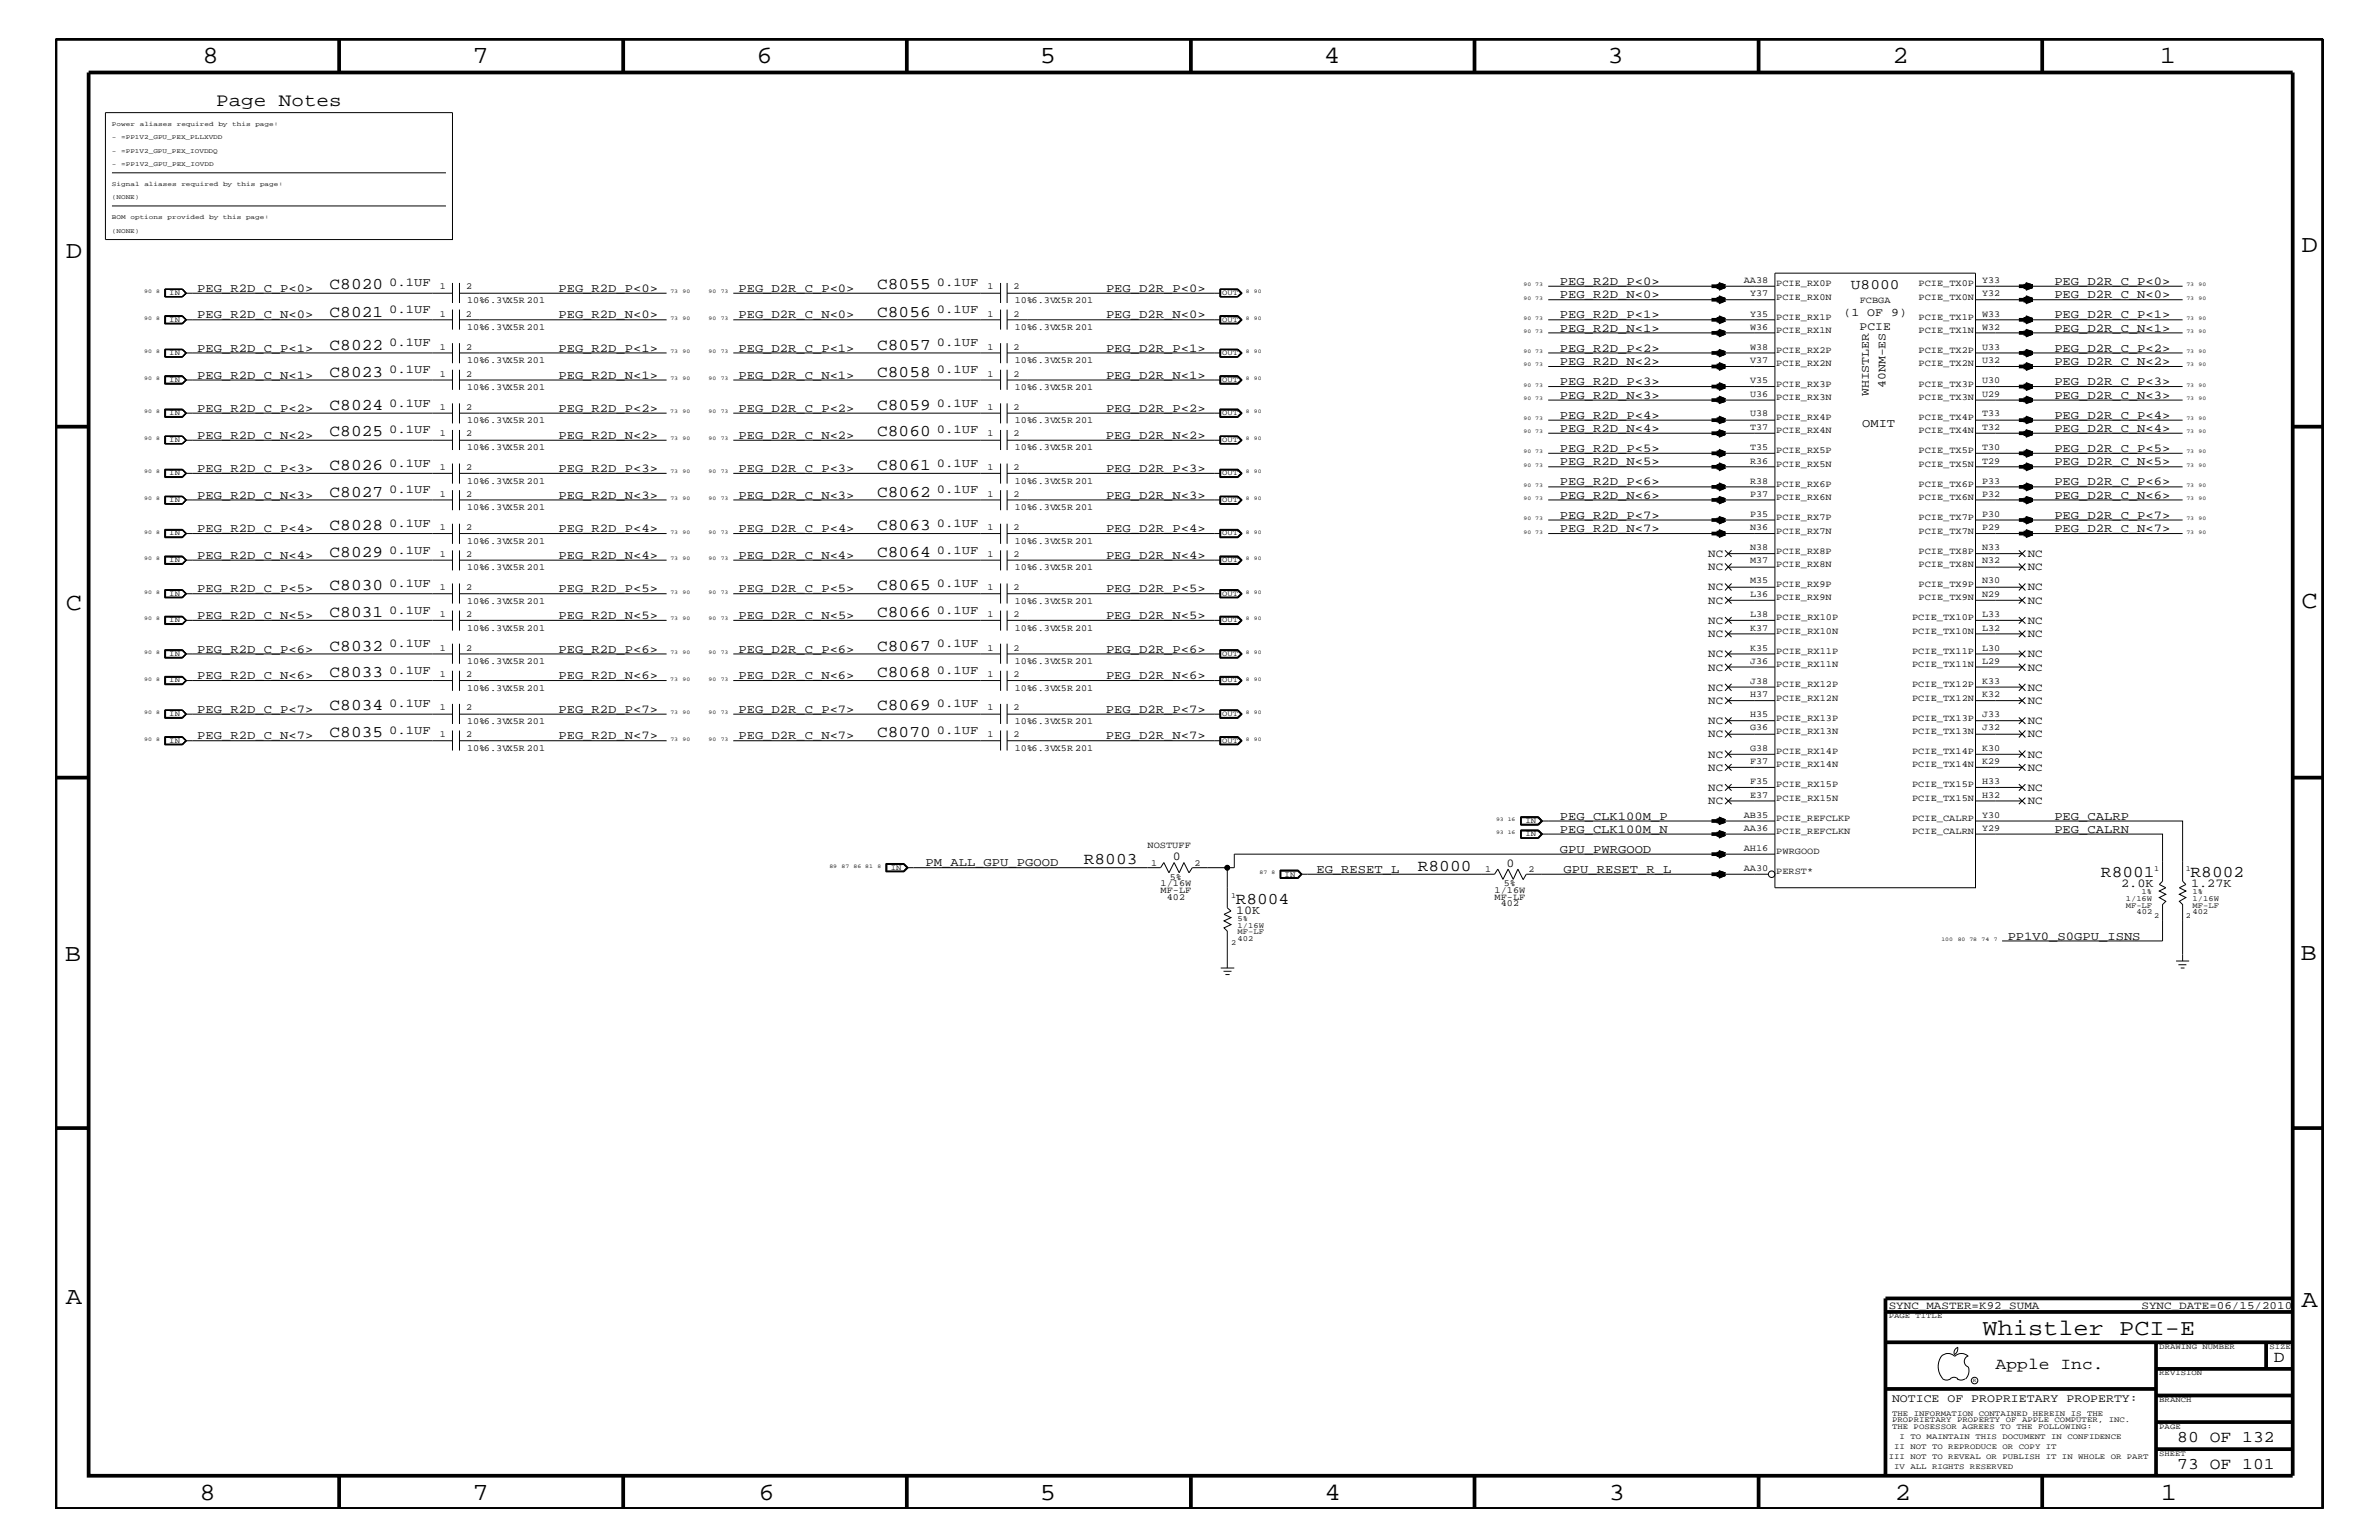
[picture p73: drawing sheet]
<svg xmlns="http://www.w3.org/2000/svg" width="432mm" height="279mm" viewBox="0 0 432 279" stroke-linecap="round" stroke-linejoin="round" font-family="sans-serif">
<defs><g id="words">
<g font-size="4.5">
<text x="36.7" y="11.5">8</text>
<text x="85.8" y="11.5">7</text>
<text x="137.3" y="11.5">6</text>
<text x="188.7" y="11.5">5</text>
<text x="240.3" y="11.5">4</text>
<text x="291.8" y="11.5">3</text>
<text x="343.5" y="11.5">2</text>
<text x="392" y="11.5">1</text>
<text x="11.9" y="46.8">D</text>
<text x="417.8" y="45.7">D</text>
<text x="11.9" y="110.6">C</text>
<text x="417.7" y="110.3">C</text>
<text x="11.8" y="174.3">B</text>
<text x="417.6" y="174.2">B</text>
<text x="11.9" y="236.7">A</text>
<text x="417.7" y="237.1">A</text>
<text x="36.2" y="272.1">8</text>
<text x="85.8" y="272.1">7</text>
<text x="137.7" y="272.1">6</text>
<text x="188.7" y="272.1">5</text>
<text x="240.4" y="272.1">4</text>
<text x="292" y="272.1">3</text>
<text x="343.9" y="272.1">2</text>
<text x="392.2" y="272.1">1</text>
</g>
<text font-size="4.1" x="359.8" y="242.3">Whistler PCI-E</text>
<text font-size="3.4" x="39.2" y="19.2">Page Notes</text>
<g font-size="3">
<text x="59.8" y="52.5">C8020</text>
<text x="159.2" y="52.5">C8055</text>
<text x="59.8" y="57.4">C8021</text>
<text x="159.2" y="57.4">C8056</text>
<text x="59.8" y="63.4">C8022</text>
<text x="159.2" y="63.4">C8057</text>
<text x="59.8" y="68.4">C8023</text>
<text x="159.2" y="68.4">C8058</text>
<text x="59.8" y="74.4">C8024</text>
<text x="159.2" y="74.4">C8059</text>
<text x="59.8" y="79.2">C8025</text>
<text x="159.2" y="79.2">C8060</text>
<text x="59.8" y="85.3">C8026</text>
<text x="159.2" y="85.3">C8061</text>
<text x="59.8" y="90.1">C8027</text>
<text x="159.2" y="90.1">C8062</text>
<text x="59.8" y="96.2">C8028</text>
<text x="59.8" y="101">C8029</text>
<text x="159.2" y="96.2">C8063</text>
<text x="159.2" y="101">C8064</text>
<text x="59.8" y="107.1">C8030</text>
<text x="159.2" y="107.1">C8065</text>
<text x="59.8" y="112">C8031</text>
<text x="159.2" y="112">C8066</text>
<text x="59.8" y="118.1">C8032</text>
<text x="159.2" y="118.1">C8067</text>
<text x="59.8" y="122.9">C8033</text>
<text x="159.2" y="122.9">C8068</text>
<text x="59.8" y="128.9">C8034</text>
<text x="159.2" y="128.9">C8069</text>
<text x="59.8" y="133.8">C8035</text>
<text x="159.2" y="133.8">C8070</text>
<text x="196.7" y="156.8">R8003</text>
<text x="257.3" y="158">R8000</text>
<text x="381.3" y="159.1">R8001</text>
<text x="397.6" y="159.1">R8002</text>
<text x="224.3" y="163.9">R8004</text>
<text x="362.2" y="248.4">Apple Inc.</text>
<text x="412.7" y="247.1">D</text>
<text x="395.2" y="261.6">80 OF 132</text>
<text x="395.2" y="266.6">73 OF 101</text>
</g>
<text font-size="2.6" x="336" y="52.5">U8000</text>
<g font-size="2.2">
<text x="35.8" y="52.9">PEG_R2D_C_P&lt;0&gt;</text>
<text x="70.7" y="51.9">0.1UF</text>
<text x="101.3" y="52.9">PEG_R2D_P&lt;0&gt;</text>
<text x="134" y="52.9">PEG_D2R_C_P&lt;0&gt;</text>
<text x="170.1" y="51.9">0.1UF</text>
<text x="200.7" y="52.9">PEG_D2R_P&lt;0&gt;</text>
<text x="283.1" y="51.7">PEG_R2D_P&lt;0&gt;</text>
<text x="372.9" y="51.7">PEG_D2R_C_P&lt;0&gt;</text>
<text x="35.8" y="57.8">PEG_R2D_C_N&lt;0&gt;</text>
<text x="70.7" y="56.8">0.1UF</text>
<text x="101.3" y="57.8">PEG_R2D_N&lt;0&gt;</text>
<text x="134" y="57.8">PEG_D2R_C_N&lt;0&gt;</text>
<text x="170.1" y="56.8">0.1UF</text>
<text x="200.7" y="57.8">PEG_D2R_N&lt;0&gt;</text>
<text x="283.1" y="57.8">PEG_R2D_P&lt;1&gt;</text>
<text x="283.1" y="54.1">PEG_R2D_N&lt;0&gt;</text>
<text x="372.9" y="54.1">PEG_D2R_C_N&lt;0&gt;</text>
<text x="372.9" y="57.8">PEG_D2R_C_P&lt;1&gt;</text>
<text x="35.8" y="63.9">PEG_R2D_C_P&lt;1&gt;</text>
<text x="70.7" y="62.9">0.1UF</text>
<text x="101.3" y="63.9">PEG_R2D_P&lt;1&gt;</text>
<text x="134" y="63.9">PEG_D2R_C_P&lt;1&gt;</text>
<text x="170.1" y="62.9">0.1UF</text>
<text x="200.7" y="63.9">PEG_D2R_P&lt;1&gt;</text>
<text x="283.1" y="63.9">PEG_R2D_P&lt;2&gt;</text>
<text x="283.1" y="60.2">PEG_R2D_N&lt;1&gt;</text>
<text x="372.9" y="60.2">PEG_D2R_C_N&lt;1&gt;</text>
<text x="372.9" y="63.9">PEG_D2R_C_P&lt;2&gt;</text>
<text x="35.8" y="68.7">PEG_R2D_C_N&lt;1&gt;</text>
<text x="70.7" y="67.7">0.1UF</text>
<text x="101.3" y="68.7">PEG_R2D_N&lt;1&gt;</text>
<text x="134" y="68.7">PEG_D2R_C_N&lt;1&gt;</text>
<text x="170.1" y="67.7">0.1UF</text>
<text x="200.7" y="68.7">PEG_D2R_N&lt;1&gt;</text>
<text x="283.1" y="66.2">PEG_R2D_N&lt;2&gt;</text>
<text x="283.1" y="69.9">PEG_R2D_P&lt;3&gt;</text>
<text x="372.9" y="66.2">PEG_D2R_C_N&lt;2&gt;</text>
<text x="372.9" y="69.9">PEG_D2R_C_P&lt;3&gt;</text>
<text x="35.8" y="74.7">PEG_R2D_C_P&lt;2&gt;</text>
<text x="70.7" y="73.8">0.1UF</text>
<text x="101.3" y="74.7">PEG_R2D_P&lt;2&gt;</text>
<text x="134" y="74.7">PEG_D2R_C_P&lt;2&gt;</text>
<text x="170.1" y="73.8">0.1UF</text>
<text x="200.7" y="74.7">PEG_D2R_P&lt;2&gt;</text>
<text x="283.1" y="76">PEG_R2D_P&lt;4&gt;</text>
<text x="283.1" y="72.3">PEG_R2D_N&lt;3&gt;</text>
<text x="338" y="77.4">OMIT</text>
<text x="372.9" y="72.3">PEG_D2R_C_N&lt;3&gt;</text>
<text x="372.9" y="76">PEG_D2R_C_P&lt;4&gt;</text>
<text x="35.8" y="79.6">PEG_R2D_C_N&lt;2&gt;</text>
<text x="70.7" y="78.6">0.1UF</text>
<text x="101.3" y="79.6">PEG_R2D_N&lt;2&gt;</text>
<text x="134" y="79.6">PEG_D2R_C_N&lt;2&gt;</text>
<text x="170.1" y="78.6">0.1UF</text>
<text x="200.7" y="79.6">PEG_D2R_N&lt;2&gt;</text>
<text x="283.1" y="82">PEG_R2D_P&lt;5&gt;</text>
<text x="283.1" y="78.3">PEG_R2D_N&lt;4&gt;</text>
<text x="372.9" y="82">PEG_D2R_C_P&lt;5&gt;</text>
<text x="372.9" y="78.3">PEG_D2R_C_N&lt;4&gt;</text>
<text x="35.8" y="85.6">PEG_R2D_C_P&lt;3&gt;</text>
<text x="70.7" y="84.7">0.1UF</text>
<text x="70.7" y="89.5">0.1UF</text>
<text x="101.3" y="85.6">PEG_R2D_P&lt;3&gt;</text>
<text x="134" y="85.6">PEG_D2R_C_P&lt;3&gt;</text>
<text x="170.1" y="84.7">0.1UF</text>
<text x="170.1" y="89.5">0.1UF</text>
<text x="200.7" y="85.6">PEG_D2R_P&lt;3&gt;</text>
<text x="283.1" y="84.4">PEG_R2D_N&lt;5&gt;</text>
<text x="283.1" y="88.1">PEG_R2D_P&lt;6&gt;</text>
<text x="372.9" y="88.1">PEG_D2R_C_P&lt;6&gt;</text>
<text x="372.9" y="84.4">PEG_D2R_C_N&lt;5&gt;</text>
<text x="35.8" y="90.5">PEG_R2D_C_N&lt;3&gt;</text>
<text x="70.7" y="95.6">0.1UF</text>
<text x="101.3" y="90.5">PEG_R2D_N&lt;3&gt;</text>
<text x="134" y="90.5">PEG_D2R_C_N&lt;3&gt;</text>
<text x="170.1" y="95.6">0.1UF</text>
<text x="200.7" y="90.5">PEG_D2R_N&lt;3&gt;</text>
<text x="283.1" y="90.5">PEG_R2D_N&lt;6&gt;</text>
<text x="283.1" y="94.2">PEG_R2D_P&lt;7&gt;</text>
<text x="372.9" y="94.2">PEG_D2R_C_P&lt;7&gt;</text>
<text x="372.9" y="90.5">PEG_D2R_C_N&lt;6&gt;</text>
<text x="35.8" y="101.4">PEG_R2D_C_N&lt;4&gt;</text>
<text x="35.8" y="96.5">PEG_R2D_C_P&lt;4&gt;</text>
<text x="70.7" y="100.4">0.1UF</text>
<text x="101.3" y="96.5">PEG_R2D_P&lt;4&gt;</text>
<text x="101.3" y="101.4">PEG_R2D_N&lt;4&gt;</text>
<text x="134" y="101.4">PEG_D2R_C_N&lt;4&gt;</text>
<text x="134" y="96.5">PEG_D2R_C_P&lt;4&gt;</text>
<text x="170.1" y="100.4">0.1UF</text>
<text x="200.7" y="101.4">PEG_D2R_N&lt;4&gt;</text>
<text x="200.7" y="96.5">PEG_D2R_P&lt;4&gt;</text>
<text x="283.1" y="96.5">PEG_R2D_N&lt;7&gt;</text>
<text x="372.9" y="96.5">PEG_D2R_C_N&lt;7&gt;</text>
<text x="35.8" y="107.5">PEG_R2D_C_P&lt;5&gt;</text>
<text x="70.7" y="106.5">0.1UF</text>
<text x="101.3" y="107.5">PEG_R2D_P&lt;5&gt;</text>
<text x="134" y="107.5">PEG_D2R_C_P&lt;5&gt;</text>
<text x="170.1" y="106.5">0.1UF</text>
<text x="200.7" y="107.5">PEG_D2R_P&lt;5&gt;</text>
<text x="35.8" y="112.3">PEG_R2D_C_N&lt;5&gt;</text>
<text x="70.7" y="111.4">0.1UF</text>
<text x="101.3" y="112.3">PEG_R2D_N&lt;5&gt;</text>
<text x="134" y="112.3">PEG_D2R_C_N&lt;5&gt;</text>
<text x="170.1" y="111.4">0.1UF</text>
<text x="200.7" y="112.3">PEG_D2R_N&lt;5&gt;</text>
<text x="35.8" y="118.4">PEG_R2D_C_P&lt;6&gt;</text>
<text x="70.7" y="117.4">0.1UF</text>
<text x="101.3" y="118.4">PEG_R2D_P&lt;6&gt;</text>
<text x="134" y="118.4">PEG_D2R_C_P&lt;6&gt;</text>
<text x="170.1" y="117.4">0.1UF</text>
<text x="200.7" y="118.4">PEG_D2R_P&lt;6&gt;</text>
<text x="35.8" y="123.2">PEG_R2D_C_N&lt;6&gt;</text>
<text x="70.7" y="122.3">0.1UF</text>
<text x="101.3" y="123.2">PEG_R2D_N&lt;6&gt;</text>
<text x="134" y="123.2">PEG_D2R_C_N&lt;6&gt;</text>
<text x="170.1" y="122.3">0.1UF</text>
<text x="200.7" y="123.2">PEG_D2R_N&lt;6&gt;</text>
<text x="35.8" y="129.3">PEG_R2D_C_P&lt;7&gt;</text>
<text x="70.7" y="128.3">0.1UF</text>
<text x="101.3" y="129.3">PEG_R2D_P&lt;7&gt;</text>
<text x="134" y="129.3">PEG_D2R_C_P&lt;7&gt;</text>
<text x="170.1" y="128.3">0.1UF</text>
<text x="200.7" y="129.3">PEG_D2R_P&lt;7&gt;</text>
<text x="35.8" y="134.1">PEG_R2D_C_N&lt;7&gt;</text>
<text x="70.7" y="133.2">0.1UF</text>
<text x="101.3" y="134.1">PEG_R2D_N&lt;7&gt;</text>
<text x="134" y="134.1">PEG_D2R_C_N&lt;7&gt;</text>
<text x="170.1" y="133.2">0.1UF</text>
<text x="200.7" y="134.1">PEG_D2R_N&lt;7&gt;</text>
<text x="283.1" y="148.7">PEG_CLK100M_P</text>
<text x="372.9" y="148.7">PEG_CALRP</text>
<text x="283.1" y="154.7">GPU_PWRGOOD</text>
<text x="283.1" y="151.1">PEG_CLK100M_N</text>
<text x="372.9" y="151.1">PEG_CALRN</text>
<text x="168" y="157.2">PM_ALL_GPU_PGOOD</text>
<text x="212.9" y="156.1">0</text>
<text x="238.9" y="158.4">EG_RESET_L</text>
<text x="273.4" y="157.3">0</text>
<text x="283.8" y="158.4">GPU_RESET_R_L</text>
<text x="385" y="160.9">2.0K</text>
<text x="397.7" y="160.9">1.27K</text>
<text x="224.4" y="165.8">10K</text>
<text x="364.4" y="170.5">PP1V0_S0GPU_ISNS</text>
</g>
<g font-size="2.1">
<text x="334.6" y="57.3">(1 OF 9)</text>
<text x="337.5" y="59.8">PCIE</text>
<text x="339.2" y="71.9" transform="rotate(-90 339.2 71.9)">WHISTLER</text>
<text x="342.2" y="70.4" transform="rotate(-90 342.2 70.4)">40NM-ES</text>
<text x="343.4" y="254.4">NOTICE OF PROPRIETARY PROPERTY:</text>
</g>
<g font-size="2">
<text x="310" y="101">NC</text>
<text x="368" y="101">NC</text>
<text x="310" y="103.5">NC</text>
<text x="310" y="107.1">NC</text>
<text x="368" y="103.5">NC</text>
<text x="368" y="107.1">NC</text>
<text x="310" y="109.5">NC</text>
<text x="310" y="113.1">NC</text>
<text x="368" y="109.5">NC</text>
<text x="368" y="113.1">NC</text>
<text x="310" y="115.6">NC</text>
<text x="310" y="119.2">NC</text>
<text x="368" y="115.6">NC</text>
<text x="368" y="119.2">NC</text>
<text x="310" y="121.7">NC</text>
<text x="310" y="125.3">NC</text>
<text x="368" y="121.7">NC</text>
<text x="368" y="125.3">NC</text>
<text x="310" y="127.7">NC</text>
<text x="310" y="131.3">NC</text>
<text x="368" y="127.7">NC</text>
<text x="368" y="131.3">NC</text>
<text x="310" y="133.8">NC</text>
<text x="310" y="137.4">NC</text>
<text x="368" y="133.8">NC</text>
<text x="368" y="137.4">NC</text>
<text x="310" y="139.8">NC</text>
<text x="310" y="143.5">NC</text>
<text x="368" y="139.8">NC</text>
<text x="368" y="143.5">NC</text>
<text x="310" y="145.9">NC</text>
<text x="368" y="145.9">NC</text>
<text x="342.8" y="237.4">SYNC_MASTER=K92_SUMA</text>
<text x="388.7" y="237.4">SYNC_DATE=06/15/2010</text>
</g>
<g font-size="1.7">
<text x="79.8" y="52.5">1</text>
<text x="84.6" y="52.5">2</text>
<text x="179.2" y="52.5">1</text>
<text x="184" y="52.5">2</text>
<text x="316.5" y="51.3">AA38</text>
<text x="317.7" y="53.8">Y37</text>
<text x="322.4" y="51.9">PCIE_RX0P</text>
<text x="348.2" y="51.9">PCIE_TX0P</text>
<text x="359.7" y="51.3">Y33</text>
<text x="359.7" y="53.8">Y32</text>
<text x="79.8" y="57.4">1</text>
<text x="84.6" y="57.4">2</text>
<text x="84.8" y="55">10%6.3VX5R 201</text>
<text x="84.8" y="59.8">10%6.3VX5R 201</text>
<text x="179.2" y="57.4">1</text>
<text x="184" y="57.4">2</text>
<text x="184.2" y="55">10%6.3VX5R 201</text>
<text x="184.2" y="59.8">10%6.3VX5R 201</text>
<text x="317.7" y="57.4">Y35</text>
<text x="317.7" y="59.8">W36</text>
<text x="322.4" y="54.4">PCIE_RX0N</text>
<text x="322.4" y="58">PCIE_RX1P</text>
<text x="337.6" y="55">FCBGA</text>
<text x="348.2" y="58">PCIE_TX1P</text>
<text x="348.2" y="54.4">PCIE_TX0N</text>
<text x="359.7" y="57.4">W33</text>
<text x="359.7" y="59.8">W32</text>
<text x="79.8" y="63.4">1</text>
<text x="84.6" y="63.4">2</text>
<text x="84.8" y="65.9">10%6.3VX5R 201</text>
<text x="179.2" y="63.4">1</text>
<text x="184" y="63.4">2</text>
<text x="184.2" y="65.9">10%6.3VX5R 201</text>
<text x="317.7" y="63.4">W38</text>
<text x="317.7" y="65.9">V37</text>
<text x="322.4" y="64">PCIE_RX2P</text>
<text x="322.4" y="60.4">PCIE_RX1N</text>
<text x="348.2" y="64">PCIE_TX2P</text>
<text x="348.2" y="60.4">PCIE_TX1N</text>
<text x="359.7" y="63.4">U33</text>
<text x="359.7" y="65.9">U32</text>
<text x="79.8" y="68.4">1</text>
<text x="84.6" y="68.4">2</text>
<text x="84.8" y="70.7">10%6.3VX5R 201</text>
<text x="179.2" y="68.4">1</text>
<text x="184" y="68.4">2</text>
<text x="184.2" y="70.7">10%6.3VX5R 201</text>
<text x="317.7" y="69.5">V35</text>
<text x="317.7" y="72">U36</text>
<text x="322.4" y="70.1">PCIE_RX3P</text>
<text x="322.4" y="66.5">PCIE_RX2N</text>
<text x="348.2" y="70.1">PCIE_TX3P</text>
<text x="348.2" y="66.5">PCIE_TX2N</text>
<text x="359.7" y="69.5">U30</text>
<text x="359.7" y="72">U29</text>
<text x="79.8" y="74.4">1</text>
<text x="84.6" y="74.4">2</text>
<text x="84.8" y="76.8">10%6.3VX5R 201</text>
<text x="179.2" y="74.4">1</text>
<text x="184" y="74.4">2</text>
<text x="184.2" y="76.8">10%6.3VX5R 201</text>
<text x="317.7" y="75.6">U38</text>
<text x="322.4" y="72.6">PCIE_RX3N</text>
<text x="322.4" y="76.2">PCIE_RX4P</text>
<text x="348.2" y="76.2">PCIE_TX4P</text>
<text x="348.2" y="72.6">PCIE_TX3N</text>
<text x="359.7" y="75.6">T33</text>
<text x="79.8" y="79.2">1</text>
<text x="84.6" y="79.2">2</text>
<text x="84.8" y="81.6">10%6.3VX5R 201</text>
<text x="179.2" y="79.2">1</text>
<text x="184" y="79.2">2</text>
<text x="184.2" y="81.6">10%6.3VX5R 201</text>
<text x="317.7" y="81.6">T35</text>
<text x="317.7" y="78">T37</text>
<text x="322.4" y="78.6">PCIE_RX4N</text>
<text x="322.4" y="82.2">PCIE_RX5P</text>
<text x="348.2" y="78.6">PCIE_TX4N</text>
<text x="348.2" y="82.2">PCIE_TX5P</text>
<text x="359.7" y="81.6">T30</text>
<text x="359.7" y="78">T32</text>
<text x="79.8" y="85.3">1</text>
<text x="84.6" y="85.3">2</text>
<text x="84.8" y="87.7">10%6.3VX5R 201</text>
<text x="179.2" y="85.3">1</text>
<text x="184" y="85.3">2</text>
<text x="184.2" y="87.7">10%6.3VX5R 201</text>
<text x="317.7" y="87.7">R38</text>
<text x="317.7" y="84.1">R36</text>
<text x="322.4" y="88.3">PCIE_RX6P</text>
<text x="322.4" y="84.7">PCIE_RX5N</text>
<text x="348.2" y="84.7">PCIE_TX5N</text>
<text x="348.2" y="88.3">PCIE_TX6P</text>
<text x="359.7" y="87.7">P33</text>
<text x="359.7" y="84.1">T29</text>
<text x="79.8" y="90.1">1</text>
<text x="84.6" y="90.1">2</text>
<text x="84.8" y="92.6">10%6.3VX5R 201</text>
<text x="179.2" y="90.1">1</text>
<text x="184" y="90.1">2</text>
<text x="184.2" y="92.6">10%6.3VX5R 201</text>
<text x="317.7" y="93.8">P35</text>
<text x="317.7" y="90.1">P37</text>
<text x="322.4" y="94.3">PCIE_RX7P</text>
<text x="322.4" y="90.7">PCIE_RX6N</text>
<text x="348.2" y="90.7">PCIE_TX6N</text>
<text x="348.2" y="94.3">PCIE_TX7P</text>
<text x="359.7" y="93.8">P30</text>
<text x="359.7" y="90.1">P32</text>
<text x="79.8" y="96.2">1</text>
<text x="79.8" y="101">1</text>
<text x="84.6" y="96.2">2</text>
<text x="84.6" y="101">2</text>
<text x="84.8" y="98.7">10%6.3VX5R 201</text>
<text x="179.2" y="96.2">1</text>
<text x="179.2" y="101">1</text>
<text x="184" y="96.2">2</text>
<text x="184" y="101">2</text>
<text x="184.2" y="98.7">10%6.3VX5R 201</text>
<text x="317.7" y="99.9">N38</text>
<text x="317.7" y="96.2">N36</text>
<text x="322.4" y="96.8">PCIE_RX7N</text>
<text x="322.4" y="100.4">PCIE_RX8P</text>
<text x="348.2" y="96.8">PCIE_TX7N</text>
<text x="348.2" y="100.4">PCIE_TX8P</text>
<text x="359.7" y="99.9">N33</text>
<text x="359.7" y="96.2">P29</text>
<text x="79.8" y="107.1">1</text>
<text x="84.6" y="107.1">2</text>
<text x="84.8" y="103.5">10%6.3VX5R 201</text>
<text x="179.2" y="107.1">1</text>
<text x="184" y="107.1">2</text>
<text x="184.2" y="103.5">10%6.3VX5R 201</text>
<text x="317.7" y="105.9">M35</text>
<text x="317.7" y="102.2">M37</text>
<text x="322.4" y="106.5">PCIE_RX9P</text>
<text x="322.4" y="102.9">PCIE_RX8N</text>
<text x="348.2" y="102.9">PCIE_TX8N</text>
<text x="348.2" y="106.5">PCIE_TX9P</text>
<text x="359.7" y="105.9">N30</text>
<text x="359.7" y="102.2">N32</text>
<text x="79.8" y="112">1</text>
<text x="84.6" y="112">2</text>
<text x="84.8" y="109.5">10%6.3VX5R 201</text>
<text x="179.2" y="112">1</text>
<text x="184" y="112">2</text>
<text x="184.2" y="109.5">10%6.3VX5R 201</text>
<text x="317.7" y="108.3">L36</text>
<text x="317.7" y="112">L38</text>
<text x="322.4" y="112.6">PCIE_RX10P</text>
<text x="322.4" y="108.9">PCIE_RX9N</text>
<text x="347" y="112.6">PCIE_TX10P</text>
<text x="348.2" y="108.9">PCIE_TX9N</text>
<text x="359.7" y="108.3">N29</text>
<text x="359.7" y="112">L33</text>
<text x="79.8" y="118.1">1</text>
<text x="84.6" y="118.1">2</text>
<text x="84.8" y="114.4">10%6.3VX5R 201</text>
<text x="179.2" y="118.1">1</text>
<text x="184" y="118.1">2</text>
<text x="184.2" y="114.4">10%6.3VX5R 201</text>
<text x="317.7" y="118.1">K35</text>
<text x="317.7" y="114.4">K37</text>
<text x="322.4" y="118.6">PCIE_RX11P</text>
<text x="322.4" y="115">PCIE_RX10N</text>
<text x="347" y="115">PCIE_TX10N</text>
<text x="347" y="118.6">PCIE_TX11P</text>
<text x="359.7" y="118.1">L30</text>
<text x="359.7" y="114.4">L32</text>
<text x="79.8" y="122.9">1</text>
<text x="84.6" y="122.9">2</text>
<text x="84.8" y="120.4">10%6.3VX5R 201</text>
<text x="84.8" y="125.3">10%6.3VX5R 201</text>
<text x="179.2" y="122.9">1</text>
<text x="184" y="122.9">2</text>
<text x="184.2" y="120.4">10%6.3VX5R 201</text>
<text x="184.2" y="125.3">10%6.3VX5R 201</text>
<text x="317.7" y="124.1">J38</text>
<text x="317.7" y="120.4">J36</text>
<text x="322.4" y="121">PCIE_RX11N</text>
<text x="322.4" y="124.7">PCIE_RX12P</text>
<text x="347" y="121">PCIE_TX11N</text>
<text x="347" y="124.7">PCIE_TX12P</text>
<text x="359.7" y="124.1">K33</text>
<text x="359.7" y="120.4">L29</text>
<text x="79.8" y="128.9">1</text>
<text x="84.6" y="128.9">2</text>
<text x="84.8" y="131.3">10%6.3VX5R 201</text>
<text x="179.2" y="128.9">1</text>
<text x="184" y="128.9">2</text>
<text x="184.2" y="131.3">10%6.3VX5R 201</text>
<text x="317.7" y="130.2">H35</text>
<text x="317.7" y="126.5">H37</text>
<text x="322.4" y="127.1">PCIE_RX12N</text>
<text x="322.4" y="130.8">PCIE_RX13P</text>
<text x="347" y="127.1">PCIE_TX12N</text>
<text x="347" y="130.8">PCIE_TX13P</text>
<text x="359.7" y="130.2">J33</text>
<text x="359.7" y="126.5">K32</text>
<text x="79.8" y="133.8">1</text>
<text x="84.6" y="133.8">2</text>
<text x="84.8" y="136.2">10%6.3VX5R 201</text>
<text x="179.2" y="133.8">1</text>
<text x="184" y="133.8">2</text>
<text x="184.2" y="136.2">10%6.3VX5R 201</text>
<text x="317.7" y="136.2">G38</text>
<text x="317.7" y="132.5">G36</text>
<text x="322.4" y="136.8">PCIE_RX14P</text>
<text x="322.4" y="133.2">PCIE_RX13N</text>
<text x="347" y="133.2">PCIE_TX13N</text>
<text x="347" y="136.8">PCIE_TX14P</text>
<text x="359.7" y="136.2">K30</text>
<text x="359.7" y="132.5">J32</text>
<text x="317.7" y="142.3">F35</text>
<text x="317.7" y="138.6">F37</text>
<text x="322.4" y="142.9">PCIE_RX15P</text>
<text x="322.4" y="139.2">PCIE_RX14N</text>
<text x="347" y="139.2">PCIE_TX14N</text>
<text x="347" y="142.9">PCIE_TX15P</text>
<text x="359.7" y="142.3">H33</text>
<text x="359.7" y="138.6">K29</text>
<text x="316.5" y="148.4">AB35</text>
<text x="317.7" y="144.7">E37</text>
<text x="322.4" y="145.3">PCIE_RX15N</text>
<text x="322.4" y="149">PCIE_REFCLKP</text>
<text x="347" y="145.3">PCIE_TX15N</text>
<text x="347" y="149">PCIE_CALRP</text>
<text x="359.7" y="144.7">H32</text>
<text x="359.7" y="148.4">Y30</text>
<text x="208.3" y="153.8">NOSTUFF</text>
<text x="316.5" y="154.4">AH16</text>
<text x="316.5" y="150.7">AA36</text>
<text x="322.4" y="155">PWRGOOD</text>
<text x="322.4" y="151.3">PCIE_REFCLKN</text>
<text x="347" y="151.3">PCIE_CALRN</text>
<text x="359.7" y="150.7">Y29</text>
<text x="209" y="157.1">1</text>
<text x="210.7" y="162">MF-LF</text>
<text x="210.7" y="160.8">1/16W</text>
<text x="212.3" y="159.6">5%</text>
<text x="216.8" y="157.1">2</text>
<text x="269.6" y="158.3">1</text>
<text x="271.3" y="162">1/16W</text>
<text x="273" y="160.8">5%</text>
<text x="277.5" y="158.3">2</text>
<text x="316.5" y="158">AA30</text>
<text x="322.4" y="158.6">PERST*</text>
<text x="211.8" y="163.3">402</text>
<text x="271.3" y="163.3">MF-LF</text>
<text x="272.4" y="164.5">402</text>
</g>
<g font-size="1.4">
<text x="30.7" y="53.5">IN</text>
<text x="221.8" y="53.5">OUT</text>
<text x="30.7" y="58.4">IN</text>
<text x="221.8" y="58.4">OUT</text>
<text x="30.7" y="64.5">IN</text>
<text x="221.8" y="64.5">OUT</text>
<text x="30.7" y="69.3">IN</text>
<text x="221.8" y="69.3">OUT</text>
<text x="30.7" y="75.4">IN</text>
<text x="221.8" y="75.4">OUT</text>
<text x="30.7" y="80.2">IN</text>
<text x="221.8" y="80.2">OUT</text>
<text x="30.7" y="86.2">IN</text>
<text x="221.8" y="86.2">OUT</text>
<text x="30.7" y="91.1">IN</text>
<text x="221.8" y="91.1">OUT</text>
<text x="30.7" y="97.1">IN</text>
<text x="221.8" y="97.1">OUT</text>
<text x="30.7" y="102.1">IN</text>
<text x="221.8" y="102.1">OUT</text>
<text x="30.7" y="112.9">IN</text>
<text x="30.7" y="108.1">IN</text>
<text x="221.8" y="108.1">OUT</text>
<text x="221.8" y="112.9">OUT</text>
<text x="30.7" y="119">IN</text>
<text x="221.8" y="119">OUT</text>
<text x="30.7" y="123.8">IN</text>
<text x="221.8" y="123.8">OUT</text>
<text x="30.7" y="129.9">IN</text>
<text x="221.8" y="129.9">OUT</text>
<text x="30.7" y="134.7">IN</text>
<text x="221.8" y="134.7">OUT</text>
<text x="276.9" y="149.3">IN</text>
<text x="276.9" y="151.8">IN</text>
<text x="161.7" y="157.8">IN</text>
<text x="233.2" y="159">IN</text>
<text x="391" y="158">1</text>
<text x="396.7" y="158">1</text>
<text x="223.4" y="162.8">1</text>
<text x="224.6" y="167.1">5%</text>
<text x="385.8" y="164.7">MF-LF</text>
<text x="385.8" y="163.5">1/16W</text>
<text x="387.8" y="165.9">402</text>
<text x="388.7" y="162.2">1%</text>
<text x="391" y="166.5">2</text>
<text x="396.7" y="166.5">2</text>
<text x="397.9" y="164.7">MF-LF</text>
<text x="397.9" y="163.5">1/16W</text>
<text x="397.9" y="162.2">1%</text>
<text x="397.9" y="165.9">402</text>
<text x="223.4" y="171.4">2</text>
<text x="224.6" y="168.3">1/16W</text>
<text x="224.6" y="169.5">MF-LF</text>
<text x="224.6" y="170.7">402</text>
<text x="342.8" y="239.2">PAGE TITLE</text>
<text x="391.9" y="244.7">DRAWING NUMBER</text>
<text x="411.9" y="244.7">SIZE</text>
<text x="391.9" y="249.5">REVISION</text>
<text x="343.4" y="256.8">THE INFORMATION CONTAINED HEREIN IS THE</text>
<text x="391.9" y="254.4">BRANCH</text>
<text x="343.4" y="259.3">THE POSESSOR AGREES TO THE FOLLOWING:</text>
<text x="343.4" y="258">PROPRIETARY PROPERTY OF APPLE COMPUTER, INC.</text>
<text x="343.8" y="262.9">II NOT TO REPRODUCE OR COPY IT</text>
<text x="344.8" y="261.1">I TO MAINTAIN THIS DOCUMENT IN CONFIDENCE</text>
<text x="391.9" y="259.3">PAGE</text>
<text x="342.8" y="264.7">III NOT TO REVEAL OR PUBLISH IT IN WHOLE OR PART</text>
<text x="343.8" y="266.6">IV ALL RIGHTS RESERVED</text>
<text x="391.9" y="264.1">SHEET</text>
</g>
<g font-size="1.2">
<text x="20.3" y="22.9">Power</text>
<text x="25.4" y="22.9">aliases</text>
<text x="32.1" y="22.9">required</text>
<text x="39.6" y="22.9">by</text>
<text x="42.2" y="22.9">this</text>
<text x="46.3" y="22.9">page:</text>
<text x="20.3" y="27.7">-</text>
<text x="20.3" y="25.3">-</text>
<text x="22" y="27.7">=PP1V2_GPU_PEX_IOVDDQ</text>
<text x="22" y="25.3">=PP1V2_GPU_PEX_PLLXVDD</text>
<text x="20.3" y="30.2">-</text>
<text x="20.3" y="33.7">Signal</text>
<text x="22" y="30.2">=PP1V2_GPU_PEX_IOVDD</text>
<text x="26.2" y="33.7">aliases</text>
<text x="32.9" y="33.7">required</text>
<text x="40.5" y="33.7">by</text>
<text x="43" y="33.7">this</text>
<text x="47.2" y="33.7">page:</text>
<text x="20.3" y="36.2">(NONE)</text>
<text x="20.3" y="39.8">BOM</text>
<text x="23.7" y="39.8">options</text>
<text x="30.4" y="39.8">provided</text>
<text x="37.9" y="39.8">by</text>
<text x="40.5" y="39.8">this</text>
<text x="44.7" y="39.8">page:</text>
<text x="20.3" y="42.3">(NONE)</text>
</g>
<g font-size="1">
<text x="26.2" y="53.2">90</text>
<text x="28.4" y="53.2">8</text>
<text x="121.7" y="53.2">73</text>
<text x="123.9" y="53.2">90</text>
<text x="128.6" y="53.2">90</text>
<text x="130.8" y="53.2">73</text>
<text x="226.1" y="53.2">8</text>
<text x="227.6" y="53.2">90</text>
<text x="276.5" y="51.9">90 73</text>
<text x="396.8" y="51.9">73</text>
<text x="399.1" y="51.9">90</text>
<text x="26.2" y="58">90</text>
<text x="28.4" y="58">8</text>
<text x="121.7" y="58">73</text>
<text x="123.9" y="58">90</text>
<text x="128.6" y="58">90</text>
<text x="130.8" y="58">73</text>
<text x="226.1" y="58">8</text>
<text x="227.6" y="58">90</text>
<text x="276.5" y="58">90 73</text>
<text x="276.5" y="54.4">90 73</text>
<text x="396.8" y="54.4">73</text>
<text x="396.8" y="58">73</text>
<text x="399.1" y="54.4">90</text>
<text x="399.1" y="58">90</text>
<text x="26.2" y="64">90</text>
<text x="28.4" y="64">8</text>
<text x="121.7" y="64">73</text>
<text x="123.9" y="64">90</text>
<text x="128.6" y="64">90</text>
<text x="130.8" y="64">73</text>
<text x="226.1" y="64">8</text>
<text x="227.6" y="64">90</text>
<text x="276.5" y="64">90 73</text>
<text x="276.5" y="60.4">90 73</text>
<text x="396.8" y="60.4">73</text>
<text x="396.8" y="64">73</text>
<text x="399.1" y="60.4">90</text>
<text x="399.1" y="64">90</text>
<text x="26.2" y="68.9">90</text>
<text x="28.4" y="68.9">8</text>
<text x="121.7" y="68.9">73</text>
<text x="123.9" y="68.9">90</text>
<text x="128.6" y="68.9">90</text>
<text x="130.8" y="68.9">73</text>
<text x="226.1" y="68.9">8</text>
<text x="227.6" y="68.9">90</text>
<text x="276.5" y="66.5">90 73</text>
<text x="276.5" y="70.1">90 73</text>
<text x="396.8" y="66.5">73</text>
<text x="396.8" y="70.1">73</text>
<text x="399.1" y="66.5">90</text>
<text x="399.1" y="70.1">90</text>
<text x="26.2" y="75">90</text>
<text x="28.4" y="75">8</text>
<text x="121.7" y="75">73</text>
<text x="123.9" y="75">90</text>
<text x="128.6" y="75">90</text>
<text x="130.8" y="75">73</text>
<text x="226.1" y="75">8</text>
<text x="227.6" y="75">90</text>
<text x="276.5" y="76.2">90 73</text>
<text x="276.5" y="72.6">90 73</text>
<text x="396.8" y="72.6">73</text>
<text x="396.8" y="76.2">73</text>
<text x="399.1" y="72.6">90</text>
<text x="399.1" y="76.2">90</text>
<text x="26.2" y="79.9">90</text>
<text x="28.4" y="79.9">8</text>
<text x="121.7" y="79.9">73</text>
<text x="123.9" y="79.9">90</text>
<text x="128.6" y="79.9">90</text>
<text x="130.8" y="79.9">73</text>
<text x="226.1" y="79.9">8</text>
<text x="227.6" y="79.9">90</text>
<text x="276.5" y="82.2">90 73</text>
<text x="276.5" y="78.6">90 73</text>
<text x="396.8" y="82.2">73</text>
<text x="396.8" y="78.6">73</text>
<text x="399.1" y="82.2">90</text>
<text x="399.1" y="78.6">90</text>
<text x="26.2" y="85.9">90</text>
<text x="28.4" y="85.9">8</text>
<text x="121.7" y="85.9">73</text>
<text x="123.9" y="85.9">90</text>
<text x="128.6" y="85.9">90</text>
<text x="130.8" y="85.9">73</text>
<text x="226.1" y="85.9">8</text>
<text x="227.6" y="85.9">90</text>
<text x="276.5" y="84.7">90 73</text>
<text x="276.5" y="88.3">90 73</text>
<text x="396.8" y="88.3">73</text>
<text x="396.8" y="84.7">73</text>
<text x="399.1" y="88.3">90</text>
<text x="399.1" y="84.7">90</text>
<text x="26.2" y="90.7">90</text>
<text x="28.4" y="90.7">8</text>
<text x="121.7" y="90.7">73</text>
<text x="123.9" y="90.7">90</text>
<text x="128.6" y="90.7">90</text>
<text x="130.8" y="90.7">73</text>
<text x="226.1" y="90.7">8</text>
<text x="227.6" y="90.7">90</text>
<text x="276.5" y="90.7">90 73</text>
<text x="276.5" y="94.3">90 73</text>
<text x="396.8" y="94.3">73</text>
<text x="396.8" y="90.7">73</text>
<text x="399.1" y="94.3">90</text>
<text x="399.1" y="90.7">90</text>
<text x="26.2" y="101.6">90</text>
<text x="26.2" y="96.8">90</text>
<text x="28.4" y="101.6">8</text>
<text x="28.4" y="96.8">8</text>
<text x="121.7" y="96.8">73</text>
<text x="121.7" y="101.6">73</text>
<text x="123.9" y="96.8">90</text>
<text x="123.9" y="101.6">90</text>
<text x="128.6" y="101.6">90</text>
<text x="128.6" y="96.8">90</text>
<text x="130.8" y="101.6">73</text>
<text x="130.8" y="96.8">73</text>
<text x="226.1" y="96.8">8</text>
<text x="226.1" y="101.6">8</text>
<text x="227.6" y="96.8">90</text>
<text x="227.6" y="101.6">90</text>
<text x="276.5" y="96.8">90 73</text>
<text x="396.8" y="96.8">73</text>
<text x="399.1" y="96.8">90</text>
<text x="26.2" y="107.7">90</text>
<text x="28.4" y="107.7">8</text>
<text x="121.7" y="107.7">73</text>
<text x="123.9" y="107.7">90</text>
<text x="128.6" y="107.7">90</text>
<text x="130.8" y="107.7">73</text>
<text x="226.1" y="107.7">8</text>
<text x="227.6" y="107.7">90</text>
<text x="26.2" y="112.6">90</text>
<text x="28.4" y="112.6">8</text>
<text x="121.7" y="112.6">73</text>
<text x="123.9" y="112.6">90</text>
<text x="128.6" y="112.6">90</text>
<text x="130.8" y="112.6">73</text>
<text x="226.1" y="112.6">8</text>
<text x="227.6" y="112.6">90</text>
<text x="26.2" y="118.6">90</text>
<text x="28.4" y="118.6">8</text>
<text x="121.7" y="118.6">73</text>
<text x="123.9" y="118.6">90</text>
<text x="128.6" y="118.6">90</text>
<text x="130.8" y="118.6">73</text>
<text x="226.1" y="118.6">8</text>
<text x="227.6" y="118.6">90</text>
<text x="26.2" y="123.5">90</text>
<text x="28.4" y="123.5">8</text>
<text x="121.7" y="123.5">73</text>
<text x="123.9" y="123.5">90</text>
<text x="128.6" y="123.5">90</text>
<text x="130.8" y="123.5">73</text>
<text x="226.1" y="123.5">8</text>
<text x="227.6" y="123.5">90</text>
<text x="26.2" y="129.6">90</text>
<text x="28.4" y="129.6">8</text>
<text x="121.7" y="129.6">73</text>
<text x="123.9" y="129.6">90</text>
<text x="128.6" y="129.6">90</text>
<text x="130.8" y="129.6">73</text>
<text x="226.1" y="129.6">8</text>
<text x="227.6" y="129.6">90</text>
<text x="26.2" y="134.4">90</text>
<text x="28.4" y="134.4">8</text>
<text x="121.7" y="134.4">73</text>
<text x="123.9" y="134.4">90</text>
<text x="128.6" y="134.4">90</text>
<text x="130.8" y="134.4">73</text>
<text x="226.1" y="134.4">8</text>
<text x="227.6" y="134.4">90</text>
<text x="271.5" y="149">93 16</text>
<text x="271.5" y="151.3">93 16</text>
<text x="150.5" y="157.4">89</text>
<text x="152.7" y="157.4">87</text>
<text x="154.9" y="157.4">86 81</text>
<text x="159.3" y="157.4">8</text>
<text x="228.6" y="158.6">87</text>
<text x="230.8" y="158.6">8</text>
<text x="352.4" y="170.7">100</text>
<text x="355.3" y="170.7">80 78</text>
<text x="359.7" y="170.7">74</text>
<text x="361.9" y="170.7">7</text>
<text x="358.1" y="250.7">R</text>
</g>
</g></defs>
<g fill="none" stroke="#000" stroke-width=".18">
<path d="M19.1 20.4h63v23.1h-63zM20.3 31.4h60.6M20.3 37.4h60.6M29.9 57.3h3.2l.8 .7-.8 .8h-3.2zM30 53.8h3.1M30 52.4v1.5M30 57.3h3.1l.7 .7-.7 .7h-3.1zM30 52.5h3.1M30.1 52.5v1.3M30.1 57.4h3l.6 .6-.6 .6h-3zM33.1 52.4l.8 .8-.8 .7M33.1 52.4l.7 .8"/>
<path d="M33.1 52.5l.7 .7M33.1 52.4h-3.2v1.5h3.2M33.1 52.5l.6 .7M33.7 53.2l-.6 .6M33.7 53.2h48.4M33.7 58h48.4M33.8 53.2l-.7 .6M33.8 53.2l-.7 .7M82.1 51.3v3.7M82.1 56.2v3.6M83.4 53.2h37.6M83.4 58h37.6"/>
<path d="M83.4 51.3v3.7M83.4 56.2v3.6M133.1 53.2h48.5M133.1 58h48.5M181.6 51.3v3.7M181.6 56.2v3.6M182.8 53.2h38.8M182.8 58h38.8M182.8 51.3v3.7M182.8 56.2v3.6M221.4 52.4h3.3l.8 .8-.8 .7h-3.3zM221.4 57.3h3.3l.8 .7-.8 .8h-3.3z"/>
<path d="M221.5 52.4v1.5M221.5 53.8h3.1M221.5 52.5h3.1M221.6 52.5v1.3M221.6 57.4h3l.6 .6-.6 .6h-3zM224.6 52.4l.8 .8-.8 .7M224.6 57.3l.8 .7-.8 .7M224.6 52.5l.7 .7-.7 .6M224.6 57.3l.7 .7-.7 .7M224.6 52.5l.6 .7-.6 .6M224.6 57.3h-3.1v1.4h3.1M281 58h41.2"/>
<path d="M281 51.9h41.2M281 54.4h41.2M322.2 49.6h36.4v111.5h-36.4zM358.6 58h37.6M358.6 51.9h37.6M358.6 54.4h37.6M29.9 74.2h3.2l.8 .8-.8 .7h-3.2zM29.9 68.2h3.2l.8 .7-.8 .8h-3.2zM30 64.7h3.1M30 69.5h3.1M30 68.2v1.4h3.1l.7-.7M30 63.4v1.4"/>
<path d="M30 79.1v1.4M30 74.4h3.1M30 79.2h3.1M30 63.4h3.1M30 68.3h3.1l.7 .6M30.1 74.4v1.2h3l.6-.6M30.1 63.4v1.3M30.1 79.2v1.3M33.1 79.1l.8 .8-.8 .6M33.1 63.4l.8 .6-.8 .8M33.1 79.1l.7 .8M33.1 79.2l.7 .7"/>
<path d="M33.1 74.4l.7 .6M33.1 68.2l.7 .7M33.1 63.4l.7 .6M33.1 79.1h-3.2v1.4h3.2M33.1 63.4h-3.2v1.4h3.2M33.1 79.2l.6 .7M33.1 74.4l.6 .6M33.1 63.4l.6 .6M33.7 79.9l-.6 .6M33.7 68.9l-.6 .6M33.7 64l-.6 .7M33.7 75h48.4"/>
<path d="M33.7 79.9h48.4M33.7 64h48.4M33.7 68.9h48.4M33.7 68.9l-.6-.5h-3v1.1M33.8 75l-.7-.7h-3.1v1.4M33.8 75l-.7 .6h-3.1M33.8 79.9l-.7 .6M33.8 75l-.7 .7M33.8 68.9l-.7 .6M33.8 64l-.7 .7M33.8 64l-.7 .8M82.1 62.3v3.6"/>
<path d="M82.1 67.1v3.6M82.1 73.2v3.6M82.1 78v3.6M83.4 75h37.6M83.4 79.9h37.6M83.4 64h37.6M83.4 68.9h37.6M83.4 62.3v3.6M83.4 67.1v3.6M83.4 73.2v3.6M83.4 78v3.6M133.1 75h48.5"/>
<path d="M133.1 79.9h48.5M133.1 64h48.5M133.1 68.9h48.5M181.6 62.3v3.6M181.6 67.1v3.6M181.6 73.2v3.6M181.6 78v3.6M182.8 75h38.8M182.8 79.9h38.8M182.8 64h38.8M182.8 68.9h38.8M182.8 62.3v3.6"/>
<path d="M182.8 67.1v3.6M182.8 73.2v3.6M182.8 78v3.6M221.4 63.4h3.3l.8 .6-.8 .8h-3.3zM221.4 68.2h3.3l.8 .7-.8 .8h-3.3zM221.4 74.2h3.3l.8 .8-.8 .7h-3.3zM221.4 79.1h3.3l.8 .8-.8 .6h-3.3zM221.5 63.4v1.4M221.5 68.2v1.4h3.1l.8-.7-.8-.7M221.5 79.1v1.4M221.5 64.7h3.1M221.5 69.5h3.1"/>
<path d="M221.5 74.4h3.1M221.5 79.2h3.1M221.5 63.4h3.1M221.5 68.3h3.1l.7 .6-.7 .6M221.6 63.4v1.3M221.6 79.2v1.3M224.6 79.1l.8 .8-.8 .6M224.6 63.4l.8 .6-.8 .8M224.6 74.4l.7 .6-.7 .6h-3.1M224.6 79.2l.7 .7-.7 .6M224.6 63.4l.7 .6-.7 .7M224.6 74.4l.6 .6-.6 .6h-3v-1.2"/>
<path d="M224.6 79.2l.6 .7-.6 .6M224.6 63.4l.6 .6-.6 .7M224.6 75.7l.8-.7-.8-.7h-3.1v1.4M224.6 69.5l.6-.6-.6-.5h-3v1.1M281 64h41.2M281 76.2h41.2M281 70.1h41.2M281 78.6h41.2M281 60.4h41.2M281 66.5h41.2M281 72.6h41.2M358.6 64h37.6"/>
<path d="M358.6 78.6h37.6M358.6 76.2h37.6M358.6 60.4h37.6M358.6 66.5h37.6M358.6 72.6h37.6M358.6 70.1h37.6M29.9 96h3.2l.8 .8-.8 .8h-3.2zM29.9 85.1h3.2l.8 .8-.8 .7h-3.2zM30 91.4h3.1M30 80.5h3.1M30 90v1.5M30 96.1h3.1l.7 .7-.7 .7h-3.1z"/>
<path d="M30 85.2h3.1l.7 .7-.7 .7h-3.1zM30 90.1h3.1M30.1 96.2h3l.6 .6-.6 .6h-3zM30.1 85.3h3l.6 .6-.6 .6h-3zM30.1 90.1v1.3M33.1 90l.8 .7-.8 .8M33.1 90l.7 .7M33.1 90.1l.7 .6M33.1 90h-3.2v1.5h3.2M33.1 90.1l.6 .6M33.7 90.7l-.6 .7M33.7 96.8h48.4"/>
<path d="M33.7 85.9h48.4M33.7 90.7h48.4M33.8 90.7l-.7 .7M33.8 90.7l-.7 .8M82.1 84.1v3.6M82.1 88.9v3.7M82.1 95v3.7M82.1 99.9v3.6M83.4 96.8h37.6M83.4 85.9h37.6M83.4 90.7h37.6M83.4 84.1v3.6"/>
<path d="M83.4 88.9v3.7M83.4 95v3.7M83.4 99.9v3.6M133.1 96.8h48.5M133.1 85.9h48.5M133.1 90.7h48.5M181.6 84.1v3.6M181.6 88.9v3.7M181.6 95v3.7M181.6 99.9v3.6M182.8 96.8h38.8M182.8 85.9h38.8"/>
<path d="M182.8 90.7h38.8M182.8 84.1v3.6M182.8 88.9v3.7M182.8 95v3.7M182.8 99.9v3.6M221.4 85.1h3.3l.8 .8-.8 .7h-3.3zM221.4 90h3.3l.8 .7-.8 .8h-3.3zM221.4 96h3.3l.8 .8-.8 .8h-3.3zM221.5 90v1.5M221.5 91.4h3.1M221.5 80.5h3.1M221.5 90.1h3.1"/>
<path d="M221.6 85.3h3l.6 .6-.6 .6h-3zM221.6 90.1v1.3M221.6 96.2h3l.6 .6-.6 .6h-3zM224.6 96.1l.8 .7-.8 .7M224.6 85.2l.8 .7-.8 .7M224.6 90l.8 .7-.8 .8M224.6 96.1l.7 .7-.7 .7M224.6 85.2l.7 .7-.7 .7M224.6 90.1l.7 .6-.7 .7M224.6 90.1l.6 .6-.6 .7M224.6 85.2h-3.1v1.4h3.1M224.6 96.1h-3.1v1.4h3.1"/>
<path d="M281 82.2h41.2M281 88.3h41.2M281 94.3h41.2M281 96.8h41.2M281 90.7h41.2M281 84.7h41.2M313.1 99.9l1.2 1.1M314.3 99.9l-1.2 1.1M358.6 96.8h37.6M358.6 90.7h37.6M358.6 82.2h37.6M358.6 84.7h37.6"/>
<path d="M358.6 88.3h37.6M358.6 94.3h37.6M366.4 99.9l1.2 1.1M367.6 99.9l-1.2 1.1M29.9 117.9h3.2l.8 .7-.8 .8h-3.2zM29.9 100.9h3.2l.8 .7-.8 .8h-3.2zM29.9 107h3.2l.8 .7-.8 .8h-3.2zM29.9 111.8h3.2l.8 .8-.8 .7h-3.2zM30 117.9v1.4h3.1l.7-.7M30 118h3.1l.7 .6M30 107h3.1l.7 .7-.7 .7h-3.1zM30 111.9h3.1l.7 .7-.7 .6h-3.1z"/>
<path d="M30 101h3.1M30.1 118.1h3l.6 .5-.6 .6h-3zM30.1 107.1h3l.6 .6-.6 .6h-3zM30.1 112h3l.6 .6-.6 .5h-3zM30.1 101v1.2h3l.6-.6M33.1 117.9l.7 .7M33.1 101l.7 .6M33.1 101l.6 .6M33.7 118.6h48.4M33.7 107.7h48.4M33.7 112.6h48.4M33.7 101.6h48.4"/>
<path d="M33.8 101.6l-.7-.6h-3.1v1.4M33.8 101.6l-.7 .7h-3.1M33.8 101.6l-.7 .8M82.1 105.9v3.6M82.1 110.8v3.6M82.1 116.8v3.6M83.4 118.6h37.6M83.4 107.7h37.6M83.4 112.6h37.6M83.4 101.6h37.6M83.4 105.9v3.6M83.4 110.8v3.6"/>
<path d="M83.4 116.8v3.6M133.1 118.6h48.5M133.1 107.7h48.5M133.1 112.6h48.5M133.1 101.6h48.5M181.6 105.9v3.6M181.6 110.8v3.6M181.6 116.8v3.6M182.8 118.6h38.8M182.8 107.7h38.8M182.8 112.6h38.8M182.8 101.6h38.8"/>
<path d="M182.8 105.9v3.6M182.8 110.8v3.6M182.8 116.8v3.6M221.4 100.9h3.3l.8 .7-.8 .8h-3.3zM221.4 107h3.3l.8 .7-.8 .8h-3.3zM221.4 111.8h3.3l.8 .8-.8 .7h-3.3zM221.4 117.9h3.3l.8 .7-.8 .8h-3.3zM221.5 117.9v1.4h3.1M221.5 118h3.1l.7 .6-.7 .7M221.5 101h3.1M221.6 107.1h3l.6 .6-.6 .6h-3zM221.6 112h3l.6 .6-.6 .5h-3z"/>
<path d="M221.6 118.1h3l.6 .5-.6 .6h-3zM224.6 117.9l.8 .7-.8 .7M224.6 107l.8 .7-.8 .7M224.6 111.9l.8 .7-.8 .6M224.6 107l.7 .7-.7 .7M224.6 111.9l.7 .7-.7 .6M224.6 101l.7 .6-.7 .7h-3.1M224.6 101l.6 .6-.6 .6h-3v-1.2M224.6 102.4l.8-.8-.8-.6h-3.1v1.4M224.6 107h-3.1v1.4h3.1M224.6 111.9h-3.1v1.3h3.1M313.1 102.2l1.2 1.3"/>
<path d="M313.1 108.3l1.2 1.2M313.1 105.9l1.2 1.2M313.1 114.4l1.2 1.2M313.1 112l1.2 1.1M313.1 118.1l1.2 1.1M313.7 118.6h8.5M313.7 112.6h8.5M313.7 100.4h8.5M313.7 102.9h8.5M313.7 106.5h8.5M313.7 108.9h8.5M313.7 115h8.5"/>
<path d="M314.3 102.2l-1.2 1.3M314.3 108.3l-1.2 1.2M314.3 105.9l-1.2 1.2M314.3 114.4l-1.2 1.2M314.3 112l-1.2 1.1M314.3 118.1l-1.2 1.1M358.6 118.6h8.4M358.6 112.6h8.4M358.6 100.4h8.4M358.6 102.9h8.4M358.6 106.5h8.4M358.6 108.9h8.4"/>
<path d="M358.6 115h8.4M366.4 102.2l1.2 1.3M366.4 105.9l1.2 1.2M366.4 108.3l1.2 1.2M366.4 112l1.2 1.1M366.4 114.4l1.2 1.2M366.4 118.1l1.2 1.1M367.6 102.2l-1.2 1.3M367.6 105.9l-1.2 1.2M367.6 108.3l-1.2 1.2M367.6 112l-1.2 1.1M367.6 114.4l-1.2 1.2"/>
<path d="M367.6 118.1l-1.2 1.1M29.9 128.8h3.2l.8 .8-.8 .7h-3.2zM29.9 133.6h3.2l.8 .8-.8 .8h-3.2zM29.9 122.7h3.2l.8 .8-.8 .7h-3.2zM30 130.2h3.1M30 128.8v1.4h3.1l.7-.6M30 128.9h3.1M30 133.7h3.1l.7 .7-.7 .7h-3.1zM30 122.8h3.1l.7 .7-.7 .6h-3.1zM30.1 133.8h3l.6 .6-.6 .6h-3zM30.1 122.9h3l.6 .6-.6 .6h-3zM30.1 128.9v1.3"/>
<path d="M33.1 128.8l.7 .8M33.1 128.9l.7 .7M33.1 128.9l.6 .7M33.7 129.6l-.6 .6M33.7 129.6h48.4M33.7 134.4h48.4M33.7 123.5h48.4M33.8 129.6l-.7 .6M82.1 121.7v3.6M82.1 127.7v3.6M82.1 132.5v3.7M83.4 129.6h37.6"/>
<path d="M83.4 134.4h37.6M83.4 123.5h37.6M83.4 121.7v3.6M83.4 127.7v3.6M83.4 132.5v3.7M133.1 129.6h48.5M133.1 134.4h48.5M133.1 123.5h48.5M181.6 121.7v3.6M181.6 127.7v3.6M181.6 132.5v3.7M182.8 129.6h38.8"/>
<path d="M182.8 134.4h38.8M182.8 123.5h38.8M182.8 121.7v3.6M182.8 127.7v3.6M182.8 132.5v3.7M221.4 122.7h3.3l.8 .8-.8 .7h-3.3zM221.4 128.8h3.3l.8 .8-.8 .7h-3.3zM221.4 133.6h3.3l.8 .8-.8 .8h-3.3zM221.5 130.2h3.1M221.5 128.9h3.1M221.6 122.9h3l.6 .6-.6 .6h-3zM221.6 128.9v1.3"/>
<path d="M221.6 133.8h3l.6 .6-.6 .6h-3zM224.6 128.8l.8 .8-.8 .6h-3.1v-1.4M224.6 133.7l.8 .7-.8 .7M224.6 122.8l.8 .7-.8 .6M224.6 128.9l.7 .7-.7 .6M224.6 133.7l.7 .7-.7 .7M224.6 122.8l.7 .7-.7 .6M224.6 128.9l.6 .7-.6 .6M224.6 122.8h-3.1v1.3h3.1M224.6 133.7h-3.1v1.4h3.1M313.1 120.4l1.2 1.3M313.1 126.5l1.2 1.2"/>
<path d="M313.1 124.1l1.2 1.2M313.1 132.5l1.2 1.3M313.1 130.2l1.2 1.1M313.1 138.6l1.2 1.2M313.1 136.2l1.2 1.2M313.7 130.8h8.5M313.7 127.1h8.5M313.7 133.2h8.5M313.7 136.8h8.5M313.7 139.2h8.5M313.7 124.7h8.5M313.7 121h8.5"/>
<path d="M314.3 120.4l-1.2 1.3M314.3 126.5l-1.2 1.2M314.3 124.1l-1.2 1.2M314.3 132.5l-1.2 1.3M314.3 130.2l-1.2 1.1M314.3 138.6l-1.2 1.2M314.3 136.2l-1.2 1.2M358.6 130.8h8.4M358.6 127.1h8.4M358.6 133.2h8.4M358.6 136.8h8.4M358.6 139.2h8.4"/>
<path d="M358.6 124.7h8.4M358.6 121h8.4M366.4 120.4l1.2 1.3M366.4 124.1l1.2 1.2M366.4 126.5l1.2 1.2M366.4 130.2l1.2 1.1M366.4 132.5l1.2 1.3M366.4 136.2l1.2 1.2M366.4 138.6l1.2 1.2M367.6 120.4l-1.2 1.3M367.6 124.1l-1.2 1.2M367.6 126.5l-1.2 1.2"/>
<path d="M367.6 130.2l-1.2 1.1M367.6 132.5l-1.2 1.3M367.6 136.2l-1.2 1.2M367.6 138.6l-1.2 1.2M160.8 156.7h3.3l.7 .7-.7 .8h-3.3zM161 156.8h3l.6 .6M161 156.7v1.4M164 156.7h-3.1v1.4h3.1M164 156.7l.8 .7-.8 .7M164 156.7l.7 .7-.7 .7M164.6 157.4l-.6 .6h-3M164.6 157.4h46.1l.5-.9 1 1.9 .9-1.9 .9 1.9 .9-1.9 .9 1.9 .6-1h6.4v7.3l.6 .6-1.2 .6 1.2 .6-1.2 .6 1.2 .7-1.2 .5 .6 .6v6.7"/>
<path d="M232.3 157.8h3.3l.7 .8-.7 .8h-3.3zM232.4 158h3.1M232.5 158v1.2h3l.6-.6M235.5 158l.7 .6-.7 .7h-3.1M235.5 158l.6 .6M236.1 158.6h35.2l.6-.9 .9 1.8 .9-1.8 1 1.8 .8-1.8 .9 1.8M236.3 158.6l-.8 .8M236.3 158.6l-.8-.7h-3.1v1.5M276 150.7h3.2l.7 .6-.7 .8M276 148.2h3.2l.8 .8-.8 .7h-3.2zM276 150.6h3.2l.8 .7-.8 .8h-3.2zM276.1 148.4h3l.6 .6"/>
<path d="M276.1 148.3h3l.7 .7-.7 .5h-3zM279.1 150.7h-3v1.3h3M279.1 150.7l.7 .6-.7 .7M279.1 150.7l.6 .6M279.2 148.2l.7 .8-.7 .6h-3.2M279.7 149l-.6 .5M279.7 151.3l-.6 .7M279.7 151.3h42.5M279.7 149h42.5M313.1 144.7l1.2 1.2M313.1 142.3l1.2 1.2M313.7 142.9h8.5"/>
<path d="M313.7 145.3h8.5M314.3 144.7l-1.2 1.2M314.3 142.3l-1.2 1.2M321 158.6h-44l-.6 1M322.2 155h-98.2v2.4h-1.2M358.6 149h37.6v10.9l.5 .6-1.1 .6 1.1 .6-1.1 .5 1.1 .6-1.1 .7 .6 .6v10.3M358.6 151.3h33.9v8.6l-.6 .6 1.2 .6-1.2 .6 1.2 .5-1.2 .6 1.2 .7-.6 .6v6.6h-29.1M358.6 142.9h8.4M358.6 145.3h8.4M366.4 142.3l1.2 1.2M366.4 144.7l1.2 1.2M367.6 142.3l-1.2 1.2"/>
<path d="M367.6 144.7l-1.2 1.2M221.6 175.6h2.4M222.1 176.2h1.4M222.4 176.8h.8M395 174.4h2.3M395.4 175h1.4M395.8 175.6h.7M352.3 246.1a1.69 1.69 0 0 1 2.5 0 1.72 1.72 0 0 1 2.4 0M352.4 246a3.2 3.2 0 0 0 .4 4.3l.8 .1 .4-.2M354 250.2l.7-.3 .7 .3M355.2 250.2l.7 .2 .7-.2M355.3 244.4v.3a1.18 1.18 0 0 1-.6 1.1"/>
<path d="M355.4 244.4a.99 .99 0 0 0-.6 1.4M357.2 246a1.04 1.04 0 0 0-.7 1 1.04 1.04 0 0 0 .7 1M357.3 248l.1 .7a2.11 2.11 0 0 1-.6 1.5"/>
<circle cx="222.8" cy="157.4" r=".42"/>
<circle cx="321.6" cy="158.6" r=".59"/>
<circle cx="358.4" cy="250.5" r=".59"/>
</g>
<g fill="none" stroke="#000" stroke-width=".68" stroke-linecap="butt">
<path d="M10.1 7.1h411.5v266.7h-411.5zM16.1 13.2h400v254.5h-400zM61.6 7.1v6.1M113.1 7.1v6.1M164.6 7.1v6.1M216.2 7.1v6.1M267.6 7.1v6.1M319.2 7.1v6.1M370.7 7.1v6.1M310.6 54.4h2.5M310.6 51.9h2.5M310.6 58h2.5"/>
<path d="M311.9 57.7l1.2 .3M311.9 57.9l1.2 .1M311.9 57.8l1.2 .2M311.9 54l1.2 .4M311.9 54.2l1.2 .2M311.9 54.1l1.2 .3M311.9 51.6l1.2 .3M311.9 51.8l1.2 .1M311.9 51.7l1.2 .2M311.9 51.5l1.2 .4-1.2 .5zM311.9 53.9l1.2 .5-1.2 .5zM311.9 57.5l1.2 .5-1.2 .5z"/>
<path d="M311.9 60l1.2 .4-1.2 .5zM313.1 58l-1.2 .1M313.1 58l-1.2 .4M313.1 58l-1.2 .3M313.1 54.4l-1.2 .1M313.1 54.4l-1.2 .3M313.1 54.4l-1.2 .2M313.1 51.9l-1.2 .2M313.1 51.9l-1.2 .5M313.1 51.9l-1.2 .3M366.4 54.4h2.5M366.4 51.9h2.5"/>
<path d="M366.4 58h2.5M367.6 51.5l1.3 .4-1.3 .5zM367.6 53.9l1.3 .5-1.3 .5zM367.6 57.5l1.3 .5-1.3 .5zM367.6 60l1.3 .4-1.3 .5zM367.6 54l1.3 .4M367.6 54.2l1.3 .2M367.6 54.1l1.3 .3M367.6 51.6l1.3 .3M367.6 51.8l1.3 .1M367.6 51.7l1.3 .2M367.6 57.7l1.3 .3"/>
<path d="M367.6 57.9l1.3 .1M367.6 57.8l1.3 .2M368.9 54.4l-1.3 .1M368.9 54.4l-1.3 .3M368.9 54.4l-1.3 .2M368.9 51.9l-1.3 .2M368.9 51.9l-1.3 .5M368.9 51.9l-1.3 .3M368.9 58l-1.3 .1M368.9 58l-1.3 .4M368.9 58l-1.3 .3M10.1 77.4h6"/>
<path d="M310.6 60.4h2.5M310.6 64h2.5M310.6 66.5h2.5M310.6 72.6h2.5M310.6 70.1h2.5M310.6 78.6h2.5M310.6 76.2h2.5M311.9 60.1l1.2 .3M311.9 60.3l1.2 .1M311.9 60.2l1.2 .2M311.9 63.7l1.2 .3M311.9 64h1.2"/>
<path d="M311.9 63.9l1.2 .1M311.9 66.2l1.2 .3M311.9 66.4l1.2 .1M311.9 72.2l1.2 .4M311.9 72.4l1.2 .2M311.9 72.3l1.2 .3M311.9 78.3l1.2 .3M311.9 78.5l1.2 .1M311.9 75.8l1.2 .4M311.9 76.1l1.2 .1M311.9 76l1.2 .2M311.9 69.8l1.2 .3"/>
<path d="M311.9 70l1.2 .1M311.9 69.9l1.2 .2M311.9 63.6l1.2 .4-1.2 .5zM311.9 66l1.2 .5-1.2 .5zM311.9 69.6l1.2 .5-1.2 .5zM311.9 72.1l1.2 .5-1.2 .4zM311.9 75.7l1.2 .5-1.2 .5zM311.9 78.2l1.2 .4-1.2 .5zM313.1 60.4l-1.2 .2M313.1 60.4l-1.2 .4M313.1 64l-1.2 .2M313.1 64l-1.2 .5"/>
<path d="M313.1 64l-1.2 .3M313.1 66.5l-1.2 .2M313.1 66.5l-1.2 .3M313.1 72.6l-1.2 .1M313.1 72.6l-1.2 .3M313.1 72.6l-1.2 .2M313.1 78.6l-1.2 .2M313.1 78.6l-1.2 .4M313.1 78.6l-1.2 .3M313.1 76.2l-1.2 .1M313.1 76.2l-1.2 .4M313.1 76.2l-1.2 .2"/>
<path d="M313.1 70.1l-1.2 .1M313.1 70.1l-1.2 .4M313.1 70.1l-1.2 .3M366.4 60.4h2.5M366.4 64h2.5M366.4 66.5h2.5M366.4 72.6h2.5M366.4 70.1h2.5M366.4 78.6h2.5M366.4 76.2h2.5M367.6 63.6l1.3 .4-1.3 .5zM367.6 66l1.3 .5-1.3 .5z"/>
<path d="M367.6 69.6l1.3 .5-1.3 .5zM367.6 72.1l1.3 .5-1.3 .4zM367.6 75.7l1.3 .5-1.3 .5zM367.6 78.2l1.3 .4-1.3 .5zM367.6 60.1l1.3 .3M367.6 60.3l1.3 .1M367.6 60.2l1.3 .2M367.6 66.2l1.3 .3M367.6 66.4l1.3 .1M367.6 63.7l1.3 .3M367.6 64h1.3M367.6 63.9l1.3 .1"/>
<path d="M367.6 72.2l1.3 .4M367.6 72.4l1.3 .2M367.6 72.3l1.3 .3M367.6 69.8l1.3 .3M367.6 70l1.3 .1M367.6 69.9l1.3 .2M367.6 78.3l1.3 .3M367.6 78.5l1.3 .1M367.6 75.8l1.3 .4M367.6 76.1l1.3 .1M367.6 76l1.3 .2M368.9 60.4l-1.3 .2"/>
<path d="M368.9 60.4l-1.3 .4M368.9 66.5l-1.3 .2M368.9 66.5l-1.3 .3M368.9 64l-1.3 .2M368.9 64l-1.3 .5M368.9 64l-1.3 .3M368.9 72.6l-1.3 .1M368.9 72.6l-1.3 .3M368.9 72.6l-1.3 .2M368.9 70.1l-1.3 .1M368.9 70.1l-1.3 .4M368.9 70.1l-1.3 .3"/>
<path d="M368.9 78.6l-1.3 .2M368.9 78.6l-1.3 .4M368.9 78.6l-1.3 .3M368.9 76.2l-1.3 .1M368.9 76.2l-1.3 .4M368.9 76.2l-1.3 .2M416.1 77.4h5.5M310.6 84.7h2.5M310.6 82.2h2.5M310.6 90.7h2.5M310.6 88.3h2.5M310.6 96.8h2.5"/>
<path d="M310.6 94.3h2.5M311.9 96.5l1.2 .3M311.9 96.7l1.2 .1M311.9 94l1.2 .3M311.9 94.3h1.2M311.9 94.2l1.2 .1M311.9 90.4l1.2 .3M311.9 90.6l1.2 .1M311.9 90.5l1.2 .2M311.9 88l1.2 .3M311.9 88.2l1.2 .1M311.9 88.1l1.2 .2"/>
<path d="M311.9 84.4l1.2 .3M311.9 84.5l1.2 .2M311.9 81.9l1.2 .3M311.9 82.2h1.2M311.9 82l1.2 .2M311.9 81.7l1.2 .5-1.2 .5zM311.9 84.2l1.2 .5-1.2 .5zM311.9 87.8l1.2 .5-1.2 .5zM311.9 90.3l1.2 .4-1.2 .5zM311.9 93.9l1.2 .4-1.2 .6zM311.9 96.3l1.2 .5-1.2 .5zM313.1 96.8l-1.2 .1"/>
<path d="M313.1 96.8l-1.2 .3M313.1 94.3l-1.2 .2M313.1 94.3l-1.2 .5M313.1 94.3l-1.2 .3M313.1 90.7l-1.2 .2M313.1 90.7l-1.2 .4M313.1 90.7l-1.2 .3M313.1 88.3l-1.2 .1M313.1 88.3l-1.2 .4M313.1 88.3l-1.2 .3M313.1 84.7l-1.2 .1M313.1 84.7l-1.2 .3"/>
<path d="M313.1 84.7l-1.2 .2M313.1 82.2l-1.2 .2M313.1 82.2l-1.2 .5M313.1 82.2l-1.2 .3M366.4 84.7h2.5M366.4 82.2h2.5M366.4 90.7h2.5M366.4 88.3h2.5M366.4 96.8h2.5M366.4 94.3h2.5M367.6 81.7l1.3 .5-1.3 .5zM367.6 84.2l1.3 .5-1.3 .5z"/>
<path d="M367.6 87.8l1.3 .5-1.3 .5zM367.6 90.3l1.3 .4-1.3 .5zM367.6 93.9l1.3 .4-1.3 .6zM367.6 96.3l1.3 .5-1.3 .5zM367.6 84.4l1.3 .3M367.6 84.5l1.3 .2M367.6 81.9l1.3 .3M367.6 82.2h1.3M367.6 82l1.3 .2M367.6 90.4l1.3 .3M367.6 90.6l1.3 .1M367.6 90.5l1.3 .2"/>
<path d="M367.6 88l1.3 .3M367.6 88.2l1.3 .1M367.6 88.1l1.3 .2M367.6 96.5l1.3 .3M367.6 96.7l1.3 .1M367.6 94l1.3 .3M367.6 94.3h1.3M367.6 94.2l1.3 .1M368.9 84.7l-1.3 .1M368.9 84.7l-1.3 .3M368.9 84.7l-1.3 .2M368.9 82.2l-1.3 .2"/>
<path d="M368.9 82.2l-1.3 .5M368.9 82.2l-1.3 .3M368.9 90.7l-1.3 .2M368.9 90.7l-1.3 .4M368.9 90.7l-1.3 .3M368.9 88.3l-1.3 .1M368.9 88.3l-1.3 .4M368.9 88.3l-1.3 .3M368.9 96.8l-1.3 .1M368.9 96.8l-1.3 .3M368.9 94.3l-1.3 .2M368.9 94.3l-1.3 .5"/>
<path d="M368.9 94.3l-1.3 .3M10.1 141.1h6M310.6 158.6h2.5M310.6 155h2.5M310.6 151.3h2.5M310.6 149h2.5M311.9 158.3l1.2 .3M311.9 158.5l1.2 .1M311.9 158.4l1.2 .2M311.9 154.6l1.2 .4M311.9 154.9l1.2 .1M311.9 154.7l1.2 .3"/>
<path d="M311.9 151l1.2 .3M311.9 151.2l1.2 .1M311.9 151.1l1.2 .2M311.9 148.5l1.2 .5M311.9 148.8l1.2 .2M311.9 148.7l1.2 .3M311.9 148.4l1.2 .6-1.2 .4zM311.9 150.9l1.2 .4-1.2 .5zM311.9 154.5l1.2 .5-1.2 .5zM311.9 158.2l1.2 .4-1.2 .5zM313.1 158.6l-1.2 .2M313.1 158.6l-1.2 .4"/>
<path d="M313.1 158.6l-1.2 .3M313.1 155l-1.2 .1M313.1 155l-1.2 .4M313.1 155l-1.2 .2M313.1 151.3l-1.2 .2M313.1 151.3l-1.2 .5M313.1 151.3l-1.2 .3M313.1 149h-1.2M313.1 149l-1.2 .3M313.1 149l-1.2 .2M416.1 141.1h5.5M10.1 204.7h6"/>
<path d="M416.1 204.7h5.5M342.2 238h73.9M416.1 235.6h-73.9v32.1M342.2 243.5h73.9M342.2 252h49.1M391.3 258h24.8M391.3 253.2h24.8M391.3 248.4h24.8M391.3 243.5v24.2M411.3 243.5v4.9M61.6 267.7v6.1M113.1 267.7v6.1"/>
<path d="M164.6 267.7v6.1M216.2 268v5.8M267.6 267.7v6.1M319.2 267.7v6.1M370.7 267.7v6.1M391.3 262.9h24.8"/>
</g>
<circle cx="222.8" cy="157.4" r=".42" fill="#000"/>
<use href="#words"/>
</svg>
